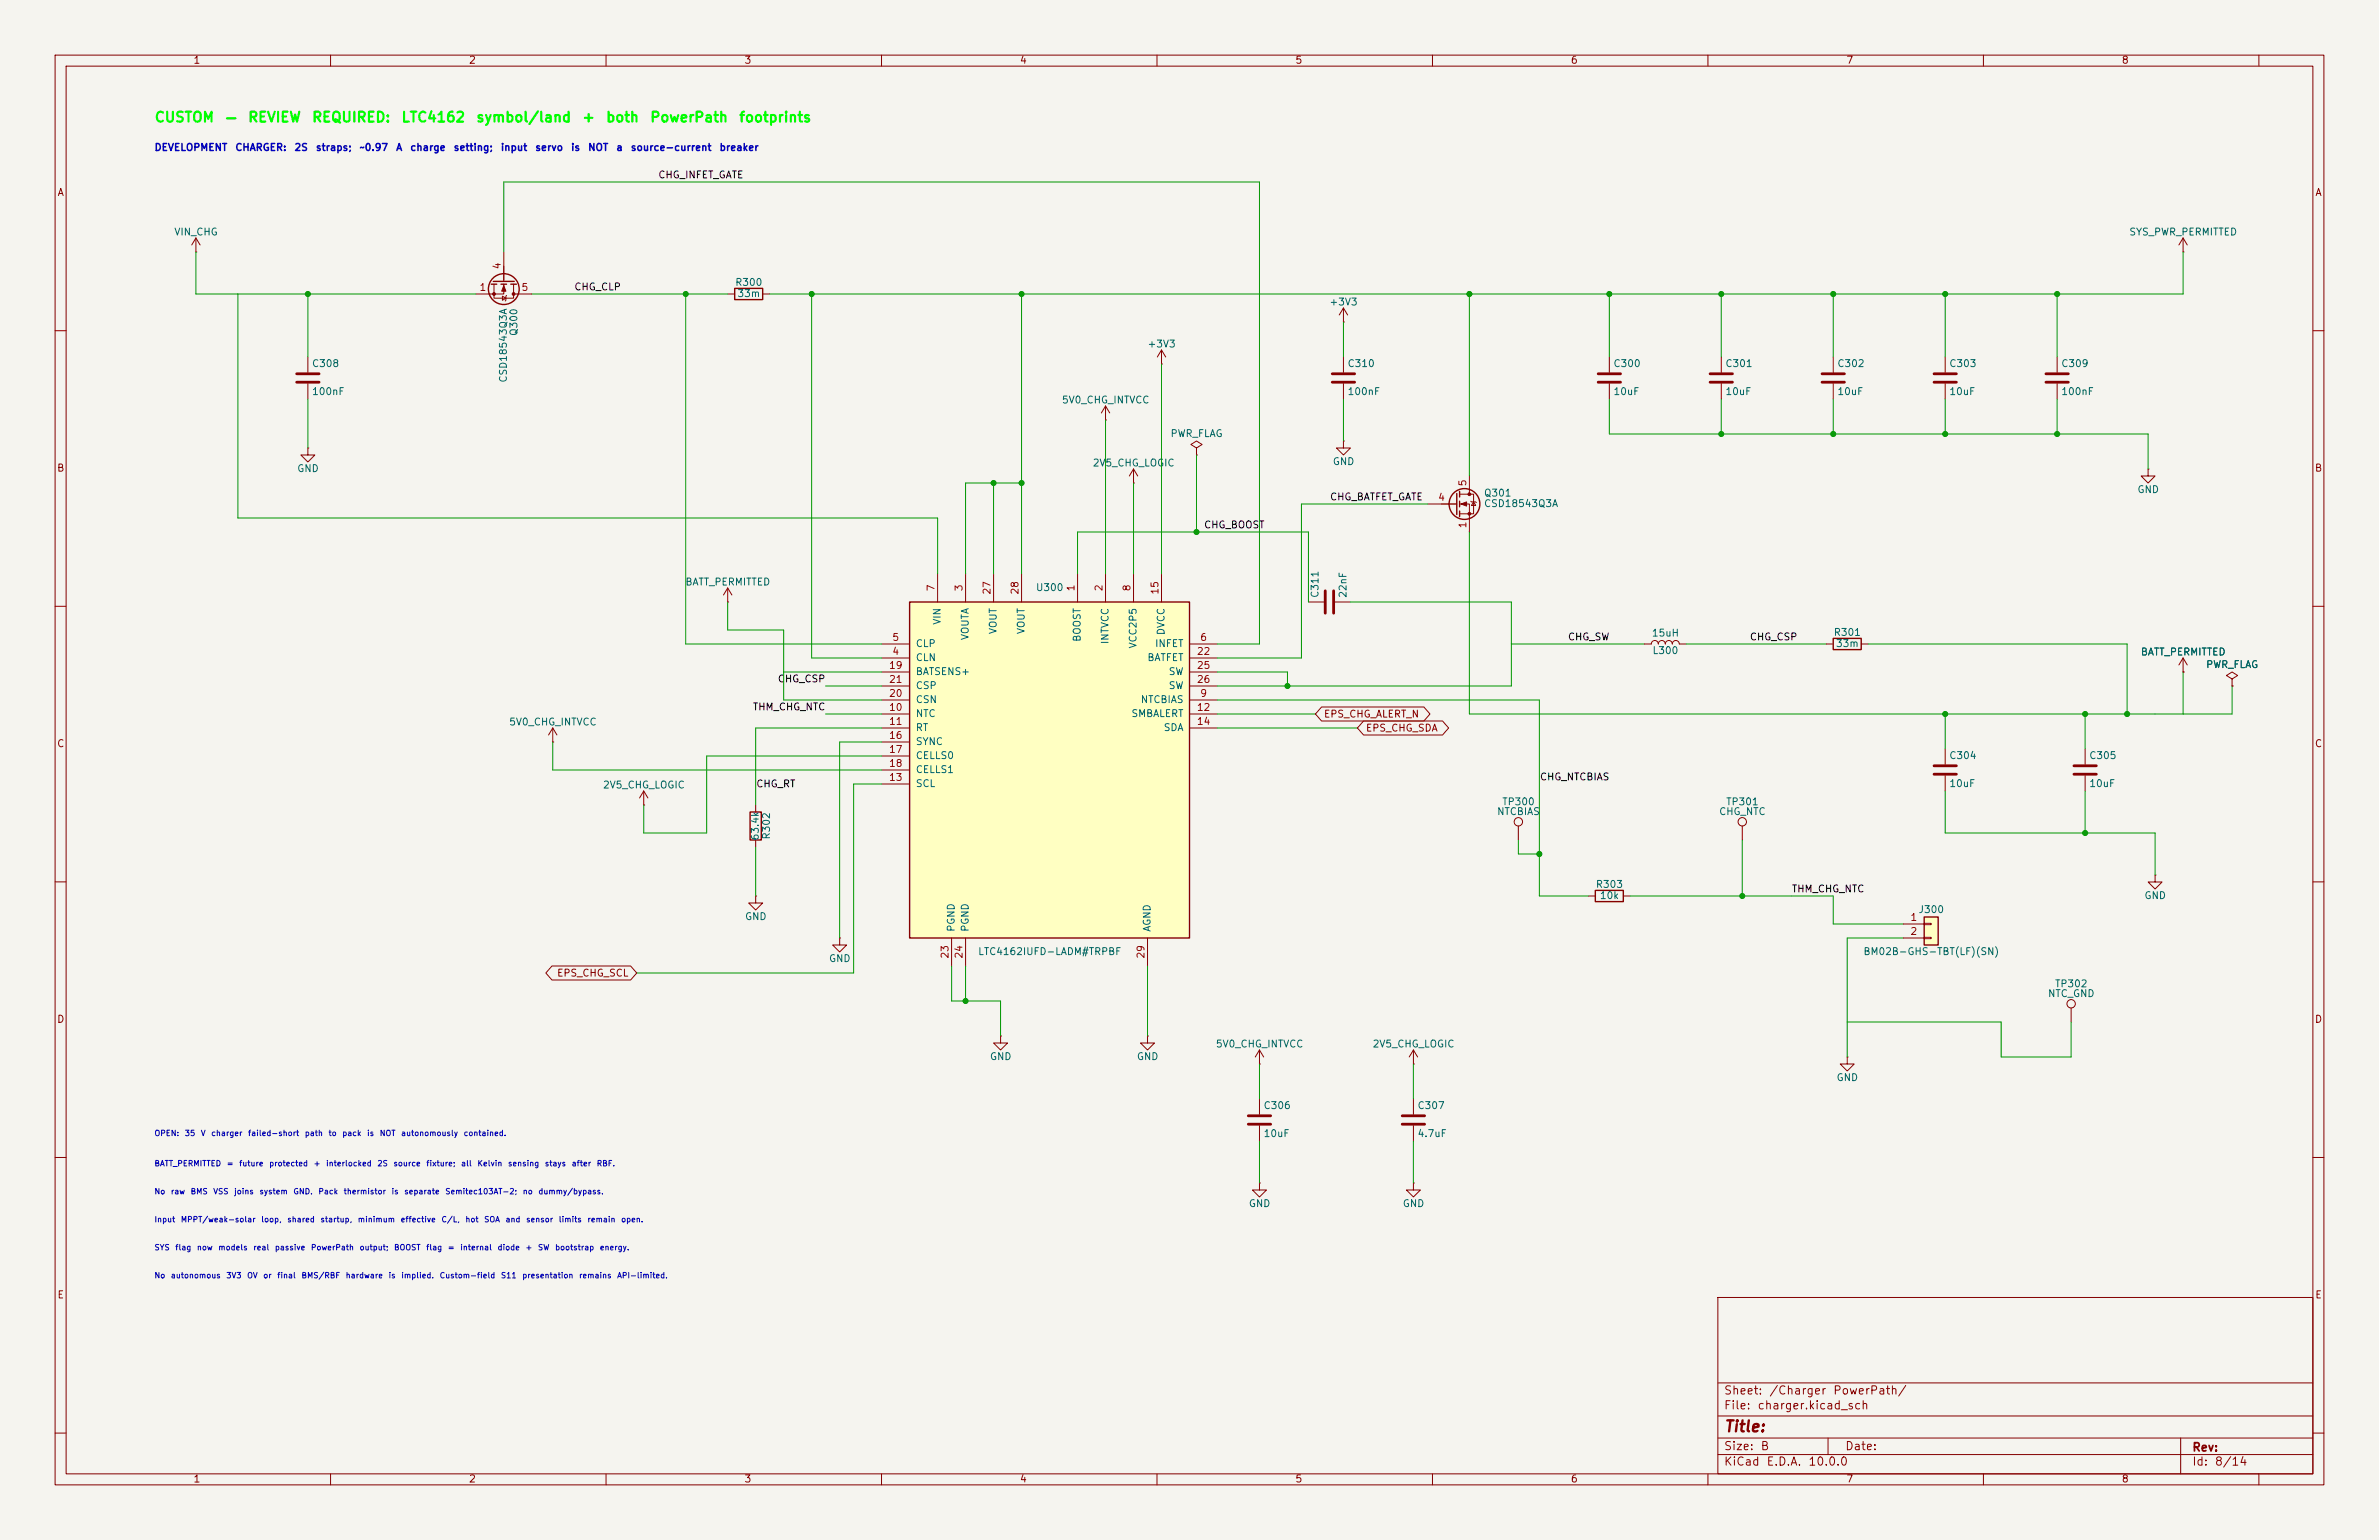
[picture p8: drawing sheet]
<svg xmlns="http://www.w3.org/2000/svg" width="432mm" height="279mm" viewBox="0 0 432 279" stroke-linecap="round" stroke-linejoin="round" font-family="sans-serif">
<defs><g id="words">
<text font-size="2" fill="#840000" x="312.8" y="260.3">Title:</text>
<g font-size="1.8" fill="#0f0">
<text x="27.9" y="22.6">CUSTOM</text>
<text x="40.7" y="22.6">—</text>
<text x="44.9" y="22.6">REVIEW</text>
<text x="56.5" y="22.6">REQUIRED:</text>
<text x="72.7" y="22.6">LTC4162</text>
<text x="86.3" y="22.6">symbol/land</text>
<text x="105.5" y="22.6">+</text>
<text x="109.9" y="22.6">both</text>
<text x="117.9" y="22.6">PowerPath</text>
<text x="134" y="22.6">footprints</text>
</g>
<g font-size="1.5" fill="#840000">
<text x="312.8" y="256.1">File:</text>
<text x="312.8" y="253.4">Sheet:</text>
<text x="318.9" y="256.1">charger.kicad_sch</text>
<text x="321" y="253.4">/Charger</text>
<text x="332.6" y="253.4">PowerPath/</text>
<text x="312.8" y="263.5">Size:</text>
<text x="319.5" y="263.5">B</text>
<text x="334.8" y="263.5">Date:</text>
<text x="397.8" y="263.7">Rev:</text>
<text x="312.8" y="266.3">KiCad</text>
<text x="320.5" y="266.3">E.D.A.</text>
<text x="328.1" y="266.3">10.0.0</text>
<text x="397.8" y="266.3">Id:</text>
<text x="401.9" y="266.3">8/14</text>
</g>
<g font-size="1.3" fill="#840000">
<text x="35" y="11.9">1</text>
<text x="85" y="11.9">2</text>
<text x="135" y="11.9">3</text>
<text x="185" y="11.9">4</text>
<text x="235" y="11.9">5</text>
<text x="285" y="11.9">6</text>
<text x="335" y="11.9">7</text>
<text x="385" y="11.9">8</text>
<text x="10.3" y="35.9">A</text>
<text x="420.1" y="35.9">A</text>
<text x="10.3" y="85.9">B</text>
<text x="420.1" y="85.9">B</text>
<text x="240.2" y="130.5">EPS_CHG_ALERT_N</text>
<text x="10.3" y="135.9">C</text>
<text x="247.8" y="133">EPS_CHG_SDA</text>
<text x="420.1" y="135.9">C</text>
<text x="101" y="177.5">EPS_CHG_SCL</text>
<text x="10.3" y="185.9">D</text>
<text x="420.1" y="185.9">D</text>
<text x="10.3" y="235.9">E</text>
<text x="420.1" y="235.9">E</text>
<text x="35" y="269.3">1</text>
<text x="85" y="269.3">2</text>
<text x="135" y="269.3">3</text>
<text x="185" y="269.3">4</text>
<text x="235" y="269.3">5</text>
<text x="285" y="269.3">6</text>
<text x="335" y="269.3">7</text>
<text x="385" y="269.3">8</text>
</g>
<g font-size="1.3" fill="#0000c2">
<text x="27.9" y="27.7">DEVELOPMENT</text>
<text x="42.6" y="27.7">CHARGER:</text>
<text x="53.3" y="27.7">2S</text>
<text x="57.2" y="27.7">straps;</text>
<text x="65.2" y="27.7">~0.97</text>
<text x="71.8" y="27.7">A</text>
<text x="74.3" y="27.7">charge</text>
<text x="82.2" y="27.7">setting;</text>
<text x="90.8" y="27.7">input</text>
<text x="97" y="27.7">servo</text>
<text x="103.5" y="27.7">is</text>
<text x="106.6" y="27.7">NOT</text>
<text x="111.7" y="27.7">a</text>
<text x="114.4" y="27.7">source-current</text>
<text x="130.5" y="27.7">breaker</text>
</g>
<g font-size="1.3" fill="#0f0f0f">
<text x="119.4" y="32.7">CHG_INFET_GATE</text>
<text x="104.1" y="53">CHG_CLP</text>
<text x="241.3" y="91.1">CHG_BATFET_GATE</text>
<text x="218.4" y="96.2">CHG_BOOST</text>
<text x="284.5" y="116.5">CHG_SW</text>
<text x="317.5" y="116.5">CHG_CSP</text>
<text x="141.1" y="124.1">CHG_CSP</text>
<text x="136.5" y="129.2">THM_CHG_NTC</text>
<text x="137.2" y="143.2">CHG_RT</text>
<text x="279.4" y="141.9">CHG_NTCBIAS</text>
<text x="325.1" y="162.2">THM_CHG_NTC</text>
</g>
<g font-size="1.3" fill="#006464">
<text x="31.5" y="43">VIN_CHG</text>
<text x="386.4" y="43">SYS_PWR_PERMITTED</text>
<text x="133.3" y="52.2">R300</text>
<text x="133.7" y="54.2">33m</text>
<text x="241.2" y="55.7">+3V3</text>
<text x="94.2" y="61.1" transform="rotate(-90 94.2 61.1)">Q300</text>
<text x="208.2" y="63.3">+3V3</text>
<text x="56.5" y="66.9">C308</text>
<text x="56.5" y="72">100nF</text>
<text x="92.3" y="69.5" transform="rotate(-90 92.3 69.5)">CSD18543Q3A</text>
<text x="244.5" y="66.9">C310</text>
<text x="244.5" y="72">100nF</text>
<text x="292.7" y="66.9">C300</text>
<text x="292.7" y="72">10uF</text>
<text x="313.1" y="66.9">C301</text>
<text x="313.1" y="72">10uF</text>
<text x="333.4" y="66.9">C302</text>
<text x="333.4" y="72">10uF</text>
<text x="353.7" y="66.9">C303</text>
<text x="353.7" y="72">10uF</text>
<text x="374" y="66.9">C309</text>
<text x="374" y="72">100nF</text>
<text x="192.6" y="73.5">5V0_CHG_INTVCC</text>
<text x="212.4" y="79.6">PWR_FLAG</text>
<text x="53.8" y="86">GND</text>
<text x="198.2" y="84.9">2V5_CHG_LOGIC</text>
<text x="241.8" y="84.7">GND</text>
<text x="387.9" y="89.8">GND</text>
<text x="269.2" y="90.4">Q301</text>
<text x="269.2" y="92.3">CSD18543Q3A</text>
<text x="124.3" y="106.5">BATT_PERMITTED</text>
<text x="187.9" y="107.5">U300</text>
<text x="171" y="113.5" transform="rotate(-90 171 113.5)">VIN</text>
<text x="239.6" y="108.6" transform="rotate(-90 239.6 108.6)">C311</text>
<text x="244.7" y="108.6" transform="rotate(-90 244.7 108.6)">22nF</text>
<text x="166.1" y="117.7">CLP</text>
<text x="176.1" y="116.2" transform="rotate(-90 176.1 116.2)">VOUTA</text>
<text x="181.2" y="115.2" transform="rotate(-90 181.2 115.2)">VOUT</text>
<text x="186.3" y="115.2" transform="rotate(-90 186.3 115.2)">VOUT</text>
<text x="196.4" y="116.5" transform="rotate(-90 196.4 116.5)">BOOST</text>
<text x="201.5" y="117" transform="rotate(-90 201.5 117)">INTVCC</text>
<text x="206.6" y="117.8" transform="rotate(-90 206.6 117.8)">VCC2P5</text>
<text x="209.5" y="117.7">INFET</text>
<text x="211.7" y="115.3" transform="rotate(-90 211.7 115.3)">DVCC</text>
<text x="299.7" y="115.8">15uH</text>
<text x="299.8" y="119">L300</text>
<text x="332.7" y="115.7">R301</text>
<text x="333.1" y="117.7">33m</text>
<text x="388.5" y="119.2">BATT_PERMITTED</text>
<text x="166.1" y="120.2">CLN</text>
<text x="166.1" y="122.8">BATSENS+</text>
<text x="166.1" y="125.3">CSP</text>
<text x="208.1" y="120.2">BATFET</text>
<text x="212" y="122.8">SW</text>
<text x="212" y="125.3">SW</text>
<text x="400.3" y="121.5">PWR_FLAG</text>
<text x="92.3" y="131.9">5V0_CHG_INTVCC</text>
<text x="166.1" y="130.4">NTC</text>
<text x="166.1" y="127.9">CSN</text>
<text x="205.2" y="130.4">SMBALERT</text>
<text x="206.9" y="127.9">NTCBIAS</text>
<text x="166.1" y="132.9">RT</text>
<text x="166.1" y="135.5">SYNC</text>
<text x="211.1" y="132.9">SDA</text>
<text x="109.3" y="143.4">2V5_CHG_LOGIC</text>
<text x="166.1" y="143.1">SCL</text>
<text x="166.1" y="138">CELLS0</text>
<text x="166.1" y="140.6">CELLS1</text>
<text x="353.7" y="138">C304</text>
<text x="353.7" y="143.1">10uF</text>
<text x="379.1" y="138">C305</text>
<text x="379.1" y="143.1">10uF</text>
<text x="271.6" y="148.2">NTCBIAS</text>
<text x="272.6" y="146.4">TP300</text>
<text x="311.9" y="148.2">CHG_NTC</text>
<text x="313.2" y="146.4">TP301</text>
<text x="138" y="152.6" transform="rotate(-90 138 152.6)">63.4k</text>
<text x="140.1" y="152.4" transform="rotate(-90 140.1 152.4)">R302</text>
<text x="289.5" y="161.4">R303</text>
<text x="135.1" y="167.2">GND</text>
<text x="290.3" y="163.4">10k</text>
<text x="348.1" y="166">J300</text>
<text x="389.1" y="163.4">GND</text>
<text x="173.6" y="169.2" transform="rotate(-90 173.6 169.2)">PGND</text>
<text x="176.1" y="169.2" transform="rotate(-90 176.1 169.2)">PGND</text>
<text x="177.4" y="173.6">LTC4162IUFD-LADM#TRPBF</text>
<text x="209.1" y="169.2" transform="rotate(-90 209.1 169.2)">AGND</text>
<text x="338.1" y="173.6">BM02B-GHS-TBT(LF)(SN)</text>
<text x="150.4" y="174.9">GND</text>
<text x="372.9" y="179.4">TP302</text>
<text x="371.6" y="181.2">NTC_GND</text>
<text x="220.6" y="190.3">5V0_CHG_INTVCC</text>
<text x="249" y="190.3">2V5_CHG_LOGIC</text>
<text x="179.6" y="192.6">GND</text>
<text x="206.2" y="192.6">GND</text>
<text x="333.2" y="196.4">GND</text>
<text x="229.2" y="201.5">C306</text>
<text x="257.2" y="201.5">C307</text>
<text x="229.2" y="206.6">10uF</text>
<text x="257.2" y="206.6">4.7uF</text>
<text x="226.6" y="219.3">GND</text>
<text x="254.5" y="219.3">GND</text>
</g>
<g font-size="1.3" fill="#a90000">
<text x="86.9" y="53.1">1</text>
<text x="91.2" y="49" transform="rotate(-90 91.2 49)">4</text>
<text x="94.5" y="53.1">5</text>
<text x="266.4" y="88.3" transform="rotate(-90 266.4 88.3)">5</text>
<text x="260.9" y="91.2">4</text>
<text x="266.4" y="96" transform="rotate(-90 266.4 96)">1</text>
<text x="169.9" y="107.4" transform="rotate(-90 169.9 107.4)">7</text>
<text x="175" y="107.4" transform="rotate(-90 175 107.4)">3</text>
<text x="180.1" y="108" transform="rotate(-90 180.1 108)">27</text>
<text x="185.2" y="108" transform="rotate(-90 185.2 108)">28</text>
<text x="195.3" y="107.4" transform="rotate(-90 195.3 107.4)">1</text>
<text x="200.4" y="107.4" transform="rotate(-90 200.4 107.4)">2</text>
<text x="205.5" y="107.4" transform="rotate(-90 205.5 107.4)">8</text>
<text x="210.6" y="108" transform="rotate(-90 210.6 108)">15</text>
<text x="161.9" y="119.1">4</text>
<text x="161.9" y="116.6">5</text>
<text x="217.1" y="119.1">22</text>
<text x="217.7" y="116.6">6</text>
<text x="161.2" y="121.7">19</text>
<text x="161.2" y="124.2">21</text>
<text x="217.1" y="121.7">25</text>
<text x="217.1" y="124.2">26</text>
<text x="161.2" y="129.3">10</text>
<text x="161.2" y="131.8">11</text>
<text x="161.2" y="126.7">20</text>
<text x="217.1" y="129.3">12</text>
<text x="217.1" y="131.8">14</text>
<text x="217.7" y="126.7">9</text>
<text x="161.2" y="134.4">16</text>
<text x="161.2" y="136.9">17</text>
<text x="161.2" y="142">13</text>
<text x="161.2" y="139.4">18</text>
<text x="346.6" y="167.4">1</text>
<text x="346.6" y="169.9">2</text>
<text x="172.5" y="174" transform="rotate(-90 172.5 174)">23</text>
<text x="175" y="174" transform="rotate(-90 175 174)">24</text>
<text x="208" y="174" transform="rotate(-90 208 174)">29</text>
</g>
<g font-size="1" fill="#0000c2">
<text x="27.9" y="206.4">OPEN:</text>
<text x="33.4" y="206.4">35</text>
<text x="36.4" y="206.4">V</text>
<text x="38.2" y="206.4">charger</text>
<text x="44.9" y="206.4">failed-short</text>
<text x="55.2" y="206.4">path</text>
<text x="59.5" y="206.4">to</text>
<text x="62" y="206.4">pack</text>
<text x="66.5" y="206.4">is</text>
<text x="68.8" y="206.4">NOT</text>
<text x="72.7" y="206.4">autonomously</text>
<text x="84.1" y="206.4">contained.</text>
<text x="27.9" y="211.8">BATT_PERMITTED</text>
<text x="41.1" y="211.8">=</text>
<text x="43.3" y="211.8">future</text>
<text x="48.8" y="211.8">protected</text>
<text x="56.8" y="211.8">+</text>
<text x="59.1" y="211.8">interlocked</text>
<text x="68.4" y="211.8">2S</text>
<text x="71.3" y="211.8">source</text>
<text x="77.3" y="211.8">fixture;</text>
<text x="83.6" y="211.8">all</text>
<text x="86.6" y="211.8">Kelvin</text>
<text x="92.1" y="211.8">sensing</text>
<text x="98.8" y="211.8">stays</text>
<text x="103.7" y="211.8">after</text>
<text x="108.2" y="211.8">RBF.</text>
<text x="27.9" y="222">Input</text>
<text x="27.9" y="216.9">No</text>
<text x="30.9" y="216.9">raw</text>
<text x="32.7" y="222">MPPT/weak-solar</text>
<text x="34.5" y="216.9">BMS</text>
<text x="38.6" y="216.9">VSS</text>
<text x="42.4" y="216.9">joins</text>
<text x="47" y="216.9">system</text>
<text x="47.3" y="222">loop,</text>
<text x="52" y="222">shared</text>
<text x="53.1" y="216.9">GND.</text>
<text x="57.7" y="216.9">Pack</text>
<text x="58.1" y="222">startup,</text>
<text x="62.3" y="216.9">thermistor</text>
<text x="64.8" y="222">minimum</text>
<text x="71" y="216.9">is</text>
<text x="72.6" y="222">effective</text>
<text x="73.3" y="216.9">separate</text>
<text x="80" y="222">C/L,</text>
<text x="80.7" y="216.9">Semitec103AT-2;</text>
<text x="84.4" y="222">hot</text>
<text x="87.8" y="222">SOA</text>
<text x="91.7" y="222">and</text>
<text x="94.8" y="216.9">no</text>
<text x="95.4" y="222">sensor</text>
<text x="97.6" y="216.9">dummy/bypass.</text>
<text x="101.3" y="222">limits</text>
<text x="106.5" y="222">remain</text>
<text x="112.6" y="222">open.</text>
<text x="27.9" y="227.1">SYS</text>
<text x="31.7" y="227.1">flag</text>
<text x="35.6" y="227.1">now</text>
<text x="39.5" y="227.1">models</text>
<text x="45.9" y="227.1">real</text>
<text x="49.8" y="227.1">passive</text>
<text x="56.3" y="227.1">PowerPath</text>
<text x="65.2" y="227.1">output;</text>
<text x="71.4" y="227.1">BOOST</text>
<text x="77.3" y="227.1">flag</text>
<text x="81.2" y="227.1">=</text>
<text x="83.4" y="227.1">internal</text>
<text x="90.2" y="227.1">diode</text>
<text x="95.3" y="227.1">+</text>
<text x="97.5" y="227.1">SW</text>
<text x="100.7" y="227.1">bootstrap</text>
<text x="108.8" y="227.1">energy.</text>
<text x="27.9" y="232.2">No</text>
<text x="30.9" y="232.2">autonomous</text>
<text x="41" y="232.2">3V3</text>
<text x="44.8" y="232.2">OV</text>
<text x="47.7" y="232.2">or</text>
<text x="50.2" y="232.2">final</text>
<text x="54.6" y="232.2">BMS/RBF</text>
<text x="62.6" y="232.2">hardware</text>
<text x="70.4" y="232.2">is</text>
<text x="72.7" y="232.2">implied.</text>
<text x="79.7" y="232.2">Custom-field</text>
<text x="90.8" y="232.2">S11</text>
<text x="94.7" y="232.2">presentation</text>
<text x="105" y="232.2">remains</text>
<text x="111.9" y="232.2">API-limited.</text>
</g>
</g></defs>
<path d="M0 0h431.8v279.4h-431.8z" fill="#f5f4ef" stroke="#f5f4ef" stroke-width=".18"/>
<g fill="none" stroke="#840000" stroke-width=".18">
<path d="M10 10h411.8v259.4h-411.8zM12 12h407.8v255.4h-407.8zM60 10v2M110 10v2M160 10v2M210 10v2M260 10v2M310 10v2M360 10v2M410 10v2M10 60h2M419.8 60h2"/>
<path d="M259.1 91.4h5.3M264.9 89.7h2.6v3.5h-2.6M264.9 91.4h1.8v5.1M266.7 86.4v3.3M267 90.9l.1 .2h.7l.2 .1M267.5 91.1l.3 .6h-.7zM389.9 85.1v1.3h1.3l-1.3 1.2-1.3-1.2h1.3M389.9 85.1h.1M10 110h2M396.2 119.4l-.7 1.3M396.2 119.4l.8 1.3M396.2 119.4v2.5"/>
<path d="M419.8 110h2M396.2 121.9h.1M405.1 123.2l1-.6-1-.7-1 .7 1 .6v1.3M405.1 124.5h.1M10 160h2M419.8 160h2M181.6 188v1.2h1.3l-1.3 1.3-1.3-1.3h1.3M181.6 188h.1M208.3 188v1.2h1.2l-1.2 1.3-1.3-1.3h1.3M208.3 188h.1M228.6 193h.1M228.6 190.5l-.8 1.3"/>
<path d="M228.6 190.5l.8 1.3M228.6 190.5v2.5M228.6 199.4v2.8M256.5 193h.1M256.5 190.5l-.7 1.3M256.5 190.5l.8 1.3M256.5 190.5v2.5M256.5 199.4v2.8M10 210h2M228.6 204.2v2.8M256.5 214.6v1.3h1.3l-1.3 1.3-1.2-1.3h1.2M256.5 214.6h.1"/>
<path d="M256.5 204.2v2.8M419.8 210h2M311.8 235.4h108v32h-108zM10 260h2M311.8 256.9h108M311.8 250.9h108M419.8 260h2M60 267.4v2M110 267.4v2M160 267.4v2M210 267.4v2M260 267.4v2"/>
<path d="M310 267.4v2M311.8 263.9h108M311.8 260.9h108M331.8 260.9v3M360 267.4v2M395.8 260.9v6.5M410 267.4v2"/>
</g>
<g fill="none" stroke="#840000" stroke-width=".25">
<path d="M264.4 89.5v3.8M264.9 89.2v1M264.9 90.9v1M264.9 92.7v1"/>
<circle cx="265.8" cy="91.4" r="2.79"/>
</g>
<g fill="#840000" stroke="#840000" stroke-width=".18">
<path d="M265.2 91.4l1-.3v.7z"/>
<circle cx="266.7" cy="89.7" r=".25"/>
<circle cx="266.7" cy="93.2" r=".25"/>
</g>
<path d="M226.6 202.4h4M226.6 204h4M254.5 202.4h4.1M254.5 204h4.1" fill="none" stroke="#840000" stroke-width=".51"/>
<path d="M165.1 109.2h50.8v61h-50.8z" fill="#ffffc2"/>
<path d="M165.1 109.2h50.8v61h-50.8zM332.7 115.8h5.1v2.1h-5.1zM136.1 147.3h2.1v5.1h-2.1z" fill="none" stroke="#840000" stroke-width=".25"/>
<g fill="none" stroke="#840000" stroke-width=".18">
<path d="M396.2 45.7h.1M396.2 43.2l-.7 1.3M396.2 43.2l.8 1.3M396.2 43.2v2.5M292.1 64.8v2.8M292.1 69.6v2.8M312.4 64.8v2.8M312.4 69.6v2.8M332.7 64.8v2.8M332.7 69.6v2.8M353.1 64.8v2.8M353.1 69.6v2.8"/>
<path d="M373.4 64.8v2.8M373.4 69.6v2.8M160 119.4h5.1M160 116.8h5.1M170.2 104.1v5.1M175.3 104.1v5.1M180.3 104.1v5.1M185.4 104.1v5.1M195.6 104.1v5.1M200.7 104.1v5.1M205.7 104.1v5.1M210.8 104.1v5.1"/>
<path d="M215.9 119.4h5.1M215.9 116.8h5.1M298.4 116.8h1.3a.64 .64 0 0 1 .7-.6 .64 .64 0 0 1 .6 .6 .64 .64 0 0 1 .6-.6 .64 .64 0 0 1 .7 .6 .64 .64 0 0 1 .6-.6 .64 .64 0 0 1 .6 .6 .64 .64 0 0 1 .7-.6 .64 .64 0 0 1 .6 .6h1.3M331.5 116.8h1.2M337.8 116.8h1.3M100.3 134.6h.1M100.3 132.1l-.7 1.3M100.3 132.1l.8 1.3M100.3 132.1v2.5M160 127h5.1M160 129.5h5.1M160 132.1h5.1"/>
<path d="M160 134.6h5.1M160 137.2h5.1M160 139.7h5.1M160 121.9h5.1M160 124.5h5.1M215.9 127h5.1M215.9 129.5h5.1M215.9 132.1h5.1M215.9 121.9h5.1M215.9 124.5h5.1M378.5 135.9v2.8M116.8 146.1h.1"/>
<path d="M116.8 143.5l-.7 1.3M116.8 143.5l.8 1.3M116.8 143.5v2.6M137.2 146.1v1.2M137.2 152.4v1.3M160 142.2h5.1M378.5 140.7v2.8M391.2 158.8v1.2h1.2l-1.2 1.3-1.3-1.3h1.3M391.2 158.8h.1M137.2 162.6v1.2h1.2l-1.2 1.3-1.3-1.3h1.3M137.2 162.6h.1M152.4 170.2v1.3h1.3l-1.3 1.2-1.3-1.2h1.3"/>
<path d="M152.4 170.2h.1M172.7 170.2v5.1M175.3 170.2v5.1M208.3 170.2v5.1"/>
</g>
<path d="M290.1 67.8h4M290.1 69.3h4M310.4 67.8h4.1M310.4 69.3h4.1M330.7 67.8h4.1M330.7 69.3h4.1M351 67.8h4.1M351 69.3h4.1M371.3 67.8h4.1M371.3 69.3h4.1M376.4 138.9h4.1M376.4 140.5h4.1" fill="none" stroke="#840000" stroke-width=".51"/>
<path d="M349.2 166.4h2.6v5.1h-2.6z" fill="#ffffc2"/>
<g fill="none" stroke="#840000" stroke-width=".25">
<path d="M89.2 51.6h1M89.5 51.1h3.8M90.9 51.6h1M92.7 51.6h1M133.3 52.3h5.1v2.1h-5.1zM289.6 161.5h5v2.1h-5zM349.2 166.4h2.6v5.1h-2.6z"/>
<circle cx="91.4" cy="52.5" r="2.79"/>
</g>
<g fill="none" stroke="#840000" stroke-width=".18">
<path d="M35.6 45.7h.1M35.6 43.2l-.8 1.3M35.6 43.2l.7 1.3M35.6 43.2v2.5M89.7 51.6v2.5h3.5v-2.5M91.2 53.7l.6 .4-.6 .4zM91.4 51.6v1.7h-5M91.4 45.7v5.4M91.9 53.6l-.1 .1v.8l-.1 .1M93.2 53.3h3.3M132.1 53.3h1.2M138.4 53.3h1.3"/>
<path d="M243.8 58.4h.1M243.8 55.9l-.7 1.3M243.8 55.9l.8 1.3M243.8 55.9v2.5M55.9 64.8v2.8M55.9 69.6v2.8M200.7 76.2h.1M200.7 73.7l-.8 1.2M200.7 73.7l.7 1.2M200.7 73.7v2.5M210.8 66h.1M210.8 63.5l-.7 1.3"/>
<path d="M210.8 63.5l.8 1.3M210.8 63.5v2.5M243.8 64.8v2.8M243.8 69.6v2.8M55.9 81.3v1.3h1.2l-1.2 1.2-1.3-1.2h1.3M55.9 81.3h.1M205.7 87.6h.1M205.7 85.1l-.7 1.3M205.7 85.1l.8 1.3M205.7 85.1v2.5M217.2 81.3l1-.7-1-.6-1 .6 1 .7v1.3M217.2 82.6h.1"/>
<path d="M243.8 80v1.3h1.3l-1.3 1.3-1.2-1.3h1.2M243.8 80h.1M132.1 109.2h.1M132.1 106.7l-.8 1.3M132.1 106.7l.7 1.3M132.1 106.7v2.5M237.5 109.2h2.8M242.3 109.2h2.8M239.9 128.3h18.5l1.2 1.2-1.2 1.3h-18.5l-1.1-1.3zM247.5 130.8h14.3l1.1 1.3-1.1 1.3h-14.3l-1.1-1.3zM353.1 135.9v2.8M396.2 121.9h.1"/>
<path d="M405.1 124.5h.1M275.6 149.9v2.5M316.2 149.9v2.5M353.1 140.7v2.8M100.2 175.3h14.3l1.1 1.2-1.1 1.3h-14.3l-1.1-1.3zM288.3 162.6h1.3M294.6 162.6h1.3M345.4 167.6h3.8M345.4 170.2h3.8M349.2 167.5h1.3v.3h-1.3zM349.2 170.1h1.3v.2h-1.3zM335.3 191.8v1.2h1.2l-1.2 1.3-1.3-1.3h1.3"/>
<path d="M335.3 191.8h.1M375.9 182.9v2.5M228.6 214.6v1.3h1.3l-1.3 1.3-1.3-1.3h1.3M228.6 214.6h.1"/>
<circle cx="275.6" cy="149.1" r=".76"/>
<circle cx="316.2" cy="149.1" r=".76"/>
<circle cx="375.9" cy="182.1" r=".76"/>
</g>
<path d="M53.8 67.8h4.1M53.8 69.3h4.1M241.8 67.8h4.1M241.8 69.3h4.1M240.5 107.2v4.1M242.1 107.2v4.1M351 138.9h4.1M351 140.5h4.1" fill="none" stroke="#840000" stroke-width=".51"/>
<g fill="#840000" stroke="#840000" stroke-width=".18">
<path d="M91.4 51.8l.4 1h-.7z"/>
<circle cx="93.2" cy="53.3" r=".25"/>
<circle cx="89.7" cy="53.3" r=".25"/>
</g>
<g fill="none" stroke="#009600" stroke-width=".18">
<path d="M35.6 45.7v7.6h50.8M43.2 53.3v40.7h127v10.1M55.9 53.3v11.5M91.4 45.7v-12.7h137.2v83.8h-7.6M96.5 53.3h35.6M124.5 53.3v63.5h35.5M147.3 53.3v66.1h12.7M185.4 53.3v50.8M243.8 58.4v6.4M266.7 53.3v33.1M292.1 53.3v11.5M312.4 53.3v11.5"/>
<path d="M332.7 53.3v11.5M353.1 53.3v11.5M373.4 53.3v11.5M396.2 45.7v7.6h-256.5M55.9 72.4v8.9M200.7 76.2v27.9M210.8 66v38.1M243.8 72.4v7.6M292.1 72.4v6.3h97.8v6.4M312.4 72.4v6.3M332.7 72.4v6.3M353.1 72.4v6.3"/>
<path d="M373.4 72.4v6.3M180.3 87.6v16.5M185.4 87.6h-10.1v16.5M205.7 87.6v16.5M217.2 82.6v13.9M259.1 91.4h-22.9v28h-15.2M266.7 96.5v33h138.4v-5M132.1 109.2v5.1h10.1v12.7h17.8M195.6 104.1v-7.6h41.9v12.7M245.1 109.2h29.2v15.3h-53.3M274.3 116.8h24.1M306.1 116.8h25.4"/>
<path d="M339.1 116.8h47v12.7M100.3 134.6v5.1h59.7M142.2 121.9h17.8M149.9 124.5h10.1M149.9 129.5h10.1M160 132.1h-22.8v14M160 134.6h-7.6v35.6M160 137.2h-31.7v13.9h-11.5v-5M221 121.9h12.7v2.6M221 127h58.4v35.6h8.9M221 132.1h25.4M221 129.5h17.8"/>
<path d="M353.1 129.5v6.4M378.5 129.5v6.4M396.2 121.9v7.6M137.2 153.7v8.9M160 142.2h-5.1v34.3h-39.3M275.6 152.4v2.5h3.8M316.2 152.4v10.2M353.1 143.5v7.6h38.1v7.7M378.5 143.5v7.6M172.7 175.3v6.3h8.9v6.4M175.3 175.3v6.3M208.3 175.3v12.7"/>
<path d="M295.9 162.6h36.8v5h12.7M345.4 170.2h-10.1v21.6M228.6 193v6.4M256.5 193v6.4M335.3 185.4h27.9v6.4h12.7v-6.4M228.6 207v7.6M256.5 207v7.6"/>
</g>
<g fill="#009600" stroke="#009600" stroke-width=".18">
<circle cx="332.7" cy="53.3" r=".46"/>
<circle cx="353.1" cy="53.3" r=".46"/>
<circle cx="373.4" cy="78.7" r=".46"/>
<circle cx="386.1" cy="129.5" r=".46"/>
<circle cx="378.5" cy="151.1" r=".46"/>
<circle cx="353.1" cy="78.7" r=".46"/>
<circle cx="373.4" cy="53.3" r=".46"/>
<circle cx="55.9" cy="53.3" r=".46"/>
<circle cx="147.3" cy="53.3" r=".46"/>
<circle cx="180.3" cy="87.6" r=".46"/>
<circle cx="185.4" cy="87.6" r=".46"/>
<circle cx="185.4" cy="53.3" r=".46"/>
<circle cx="124.5" cy="53.3" r=".46"/>
<circle cx="332.7" cy="78.7" r=".46"/>
<circle cx="292.1" cy="53.3" r=".46"/>
<circle cx="312.4" cy="53.3" r=".46"/>
<circle cx="266.7" cy="53.3" r=".46"/>
<circle cx="312.4" cy="78.7" r=".46"/>
<circle cx="279.4" cy="154.9" r=".46"/>
<circle cx="316.2" cy="162.6" r=".46"/>
<circle cx="217.2" cy="96.5" r=".46"/>
<circle cx="353.1" cy="129.5" r=".46"/>
<circle cx="378.5" cy="129.5" r=".46"/>
<circle cx="175.3" cy="181.6" r=".46"/>
<circle cx="233.7" cy="124.5" r=".46"/>
</g>
<use href="#words"/>
</svg>
